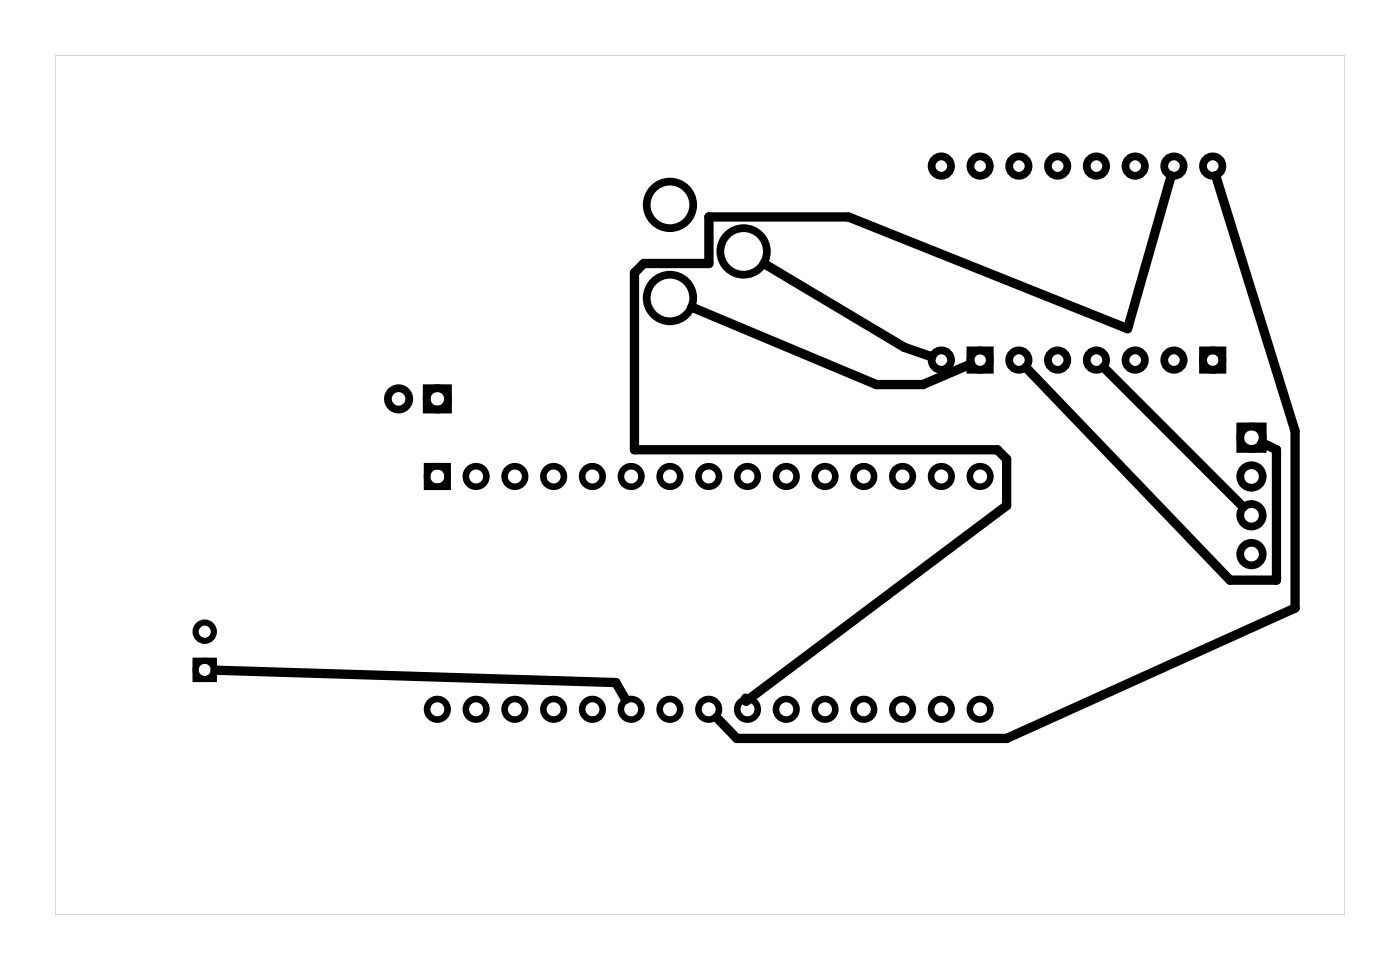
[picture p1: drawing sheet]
<svg xmlns="http://www.w3.org/2000/svg" width="92mm" height="63mm" viewBox="0 0 92 63" stroke-linecap="round" stroke-linejoin="round" font-family="sans-serif">
<path d="M3.6 3.6v56.3h84.5v-56.3zM3.6 3.6h84.5v56.3h-84.5z" fill="#000"/>
<g fill="none" stroke="#000" stroke-width=".51">
<path d="M28 25.4h1.4v1.4h-1.4zM63.6 22.9h1.2v1.3h-1.2zM78.8 22.9h1.3v1.3h-1.3zM81.3 27.9h1.4v1.5h-1.4z"/>
<circle cx="43.9" cy="19.5" r="1.52"/>
<circle cx="43.9" cy="13.4" r="1.52"/>
<circle cx="48.7" cy="16.5" r="1.52"/>
<circle cx="61.7" cy="10.9" r=".64"/>
<circle cx="64.2" cy="10.9" r=".64"/>
<circle cx="66.8" cy="10.9" r=".64"/>
<circle cx="69.3" cy="10.9" r=".64"/>
<circle cx="71.8" cy="10.9" r=".64"/>
<circle cx="74.4" cy="10.9" r=".64"/>
<circle cx="76.9" cy="10.9" r=".64"/>
<circle cx="79.5" cy="10.9" r=".64"/>
<circle cx="26.1" cy="26.1" r=".7"/>
<circle cx="28.7" cy="26.1" r=".7"/>
<circle cx="61.7" cy="23.6" r=".64"/>
<circle cx="64.2" cy="23.6" r=".64"/>
<circle cx="66.8" cy="23.6" r=".64"/>
<circle cx="69.3" cy="23.6" r=".64"/>
<circle cx="71.8" cy="23.6" r=".64"/>
<circle cx="74.4" cy="23.6" r=".64"/>
<circle cx="76.9" cy="23.6" r=".64"/>
<circle cx="79.5" cy="23.6" r=".64"/>
<circle cx="82" cy="36.3" r=".74"/>
<circle cx="82" cy="33.7" r=".74"/>
<circle cx="82" cy="28.7" r=".74"/>
<circle cx="82" cy="31.2" r=".74"/>
</g>
<g fill="none" stroke="#000" stroke-width=".43">
<path d="M28 30.5h1.3v1.4h-1.3z"/>
<circle cx="28.7" cy="31.2" r=".67"/>
<circle cx="31.2" cy="31.2" r=".67"/>
<circle cx="33.7" cy="31.2" r=".67"/>
<circle cx="36.3" cy="31.2" r=".67"/>
<circle cx="38.8" cy="31.2" r=".67"/>
<circle cx="41.4" cy="31.2" r=".67"/>
<circle cx="43.9" cy="31.2" r=".67"/>
<circle cx="46.4" cy="31.2" r=".67"/>
<circle cx="49" cy="31.2" r=".67"/>
<circle cx="51.5" cy="31.2" r=".67"/>
<circle cx="54.1" cy="31.2" r=".67"/>
<circle cx="56.6" cy="31.2" r=".67"/>
<circle cx="59.1" cy="31.2" r=".67"/>
<circle cx="61.7" cy="31.2" r=".67"/>
<circle cx="64.2" cy="31.2" r=".67"/>
<circle cx="28.7" cy="46.4" r=".67"/>
<circle cx="31.2" cy="46.4" r=".67"/>
<circle cx="33.7" cy="46.4" r=".67"/>
<circle cx="36.3" cy="46.4" r=".67"/>
<circle cx="38.8" cy="46.4" r=".67"/>
<circle cx="41.4" cy="46.4" r=".67"/>
<circle cx="43.9" cy="46.4" r=".67"/>
<circle cx="46.4" cy="46.4" r=".67"/>
<circle cx="49" cy="46.4" r=".67"/>
<circle cx="51.5" cy="46.4" r=".67"/>
<circle cx="54.1" cy="46.4" r=".67"/>
<circle cx="56.6" cy="46.4" r=".67"/>
<circle cx="59.1" cy="46.4" r=".67"/>
<circle cx="61.7" cy="46.4" r=".67"/>
<circle cx="64.2" cy="46.4" r=".67"/>
</g>
<g fill="none" stroke="#000" stroke-width=".4">
<path d="M12.8 43.3h1.2v1.2h-1.2z"/>
<circle cx="13.4" cy="41.4" r=".6"/>
<circle cx="13.4" cy="43.9" r=".6"/>
</g>
<path d="M50.1 17.3l9.1 5.4 1.8 .7M76.7 11.5l-2.8 10-18.3-7.3h-9.2v3.1h-4.2l-.6 .6v11.5h23.7l.7 .7v3l-17.1 12.8-.1-.2M79.6 11.5l5.2 16.7v11.6l-18.8 8.5h-17.7l-1.4-1.3M45.3 20.1l12.1 5.1h3.1l3.1-1.4M67.2 24.1l13.4 13.9h3v-8.6l-.9-.4M72.3 24l9.2 9.2M14.1 43.9l26.2 .8 .7 1.1" fill="none" stroke="#000" stroke-width=".61"/>
</svg>
